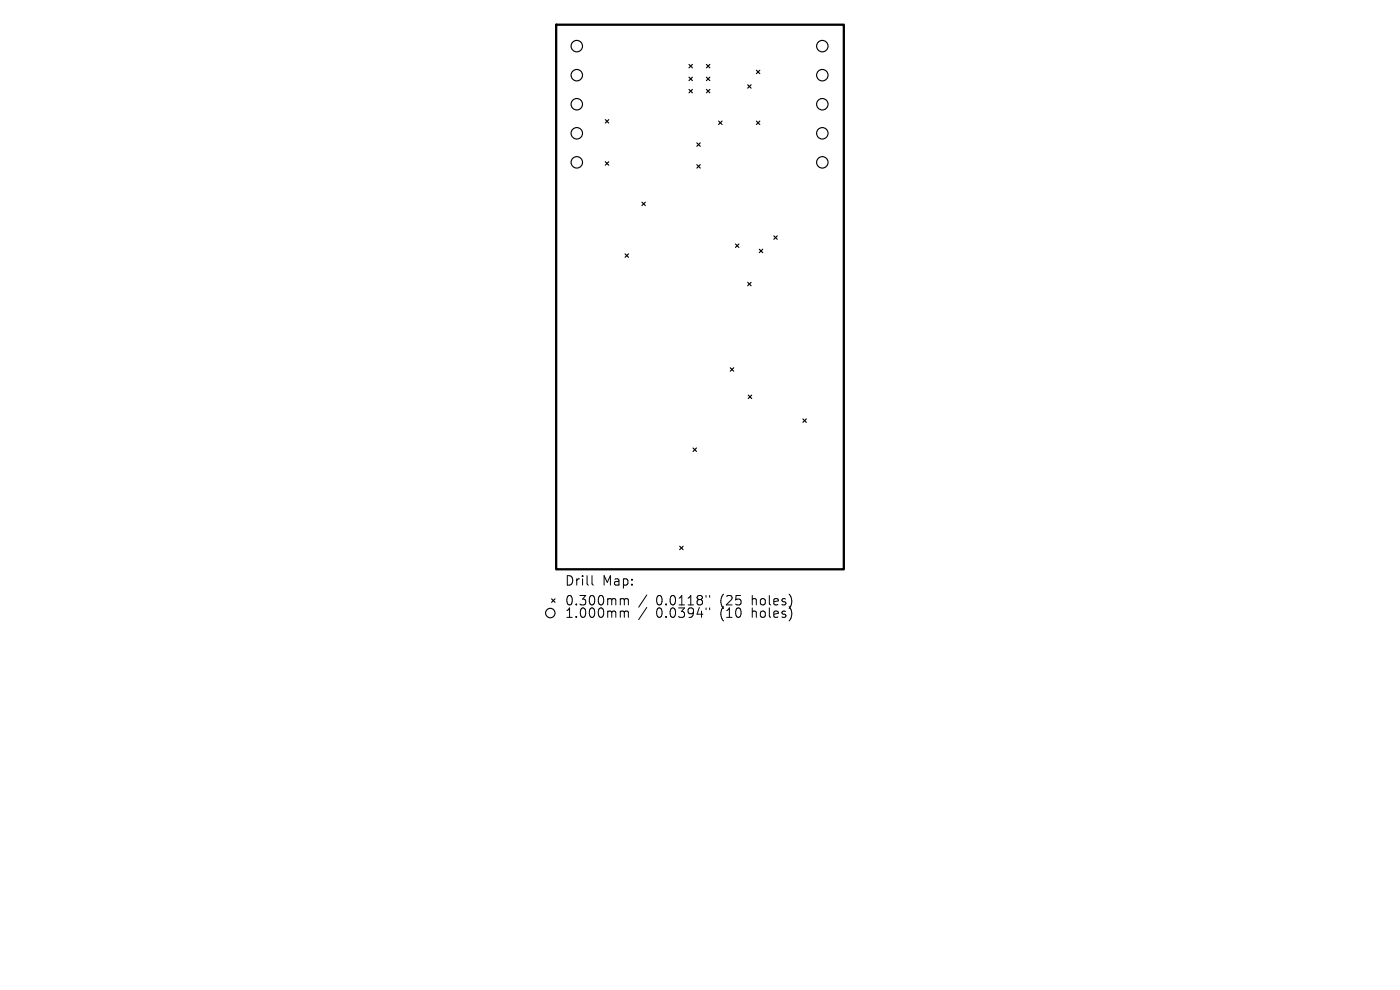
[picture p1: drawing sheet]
<svg xmlns="http://www.w3.org/2000/svg" width="297mm" height="210mm" viewBox="0 0 297 210" stroke-linecap="round" stroke-linejoin="round" font-family="sans-serif">
<defs><g id="words">
<g font-size="2.8">
<text x="119.7" y="124.5">Drill</text>
<text x="127.8" y="124.5">Map:</text>
<text x="119.7" y="128.7">0.300mm</text>
<text x="119.7" y="131.3">1.000mm</text>
<text x="139.2" y="128.7">0.0118&quot;</text>
<text x="139.2" y="131.3">0.0394&quot;</text>
<text x="152.9" y="128.7">(25</text>
<text x="152.9" y="131.3">(10</text>
<text x="159.8" y="128.7">holes)</text>
<text x="159.8" y="131.3">holes)</text>
</g>
</g></defs>
<path d="M118 5.2h61v115.6h-61z" fill="none" stroke="#000" stroke-width=".49"/>
<g fill="none" stroke="#000" stroke-width=".24">
<path d="M146.2 13.7l.7 .7M146.2 16.4l.7 .7M146.2 19l.7 .7M146.9 13.7l-.7 .7M146.9 16.4l-.7 .7M146.9 19l-.7 .7M149.9 13.7l.7 .7M149.9 16.4l.7 .7M149.9 19l.7 .7M150.6 13.7l-.7 .7M150.6 16.4l-.7 .7M150.6 19l-.7 .7"/>
<path d="M158.6 18l.7 .7M159.3 18l-.7 .7M160.5 14.9l.7 .7M161.2 14.9l-.7 .7M128.4 25.4l.7 .7M128.4 34.3l.7 .7M129.1 25.4l-.7 .7M129.1 34.3l-.7 .7M147.8 30.3l.8 .7M147.8 34.9l.8 .8M148.6 30.3l-.8 .7M148.6 34.9l-.8 .8"/>
<path d="M152.5 25.7l.7 .7M153.2 25.7l-.7 .7M160.5 25.7l.7 .7M161.2 25.7l-.7 .7M132.6 53.9l.7 .7M133.3 53.9l-.7 .7M136.2 42.9l.7 .7M136.9 42.9l-.7 .7M156 51.8l.8 .7M156.8 51.8l-.8 .7M158.6 59.9l.7 .7M159.3 59.9l-.7 .7"/>
<path d="M161.1 52.9l.7 .7M161.8 52.9l-.7 .7M164.2 50l.7 .8M164.9 50l-.7 .8M154.9 78l.7 .7M155.6 78l-.7 .7M147 95l.8 .8M147.8 95l-.8 .8M158.7 83.8l.8 .7M159.5 83.8l-.8 .7M170.3 88.9l.8 .7M171.1 88.9l-.8 .7"/>
<path d="M144.2 115.9l.7 .7M144.9 115.9l-.7 .7M117 127l.7 .8M117.7 127l-.7 .8"/>
<circle cx="122.4" cy="9.8" r="1.21"/>
<circle cx="122.4" cy="15.9" r="1.21"/>
<circle cx="174.5" cy="9.8" r="1.21"/>
<circle cx="174.5" cy="15.9" r="1.21"/>
<circle cx="122.4" cy="22.1" r="1.21"/>
<circle cx="122.4" cy="34.4" r="1.21"/>
<circle cx="122.4" cy="28.3" r="1.21"/>
<circle cx="174.5" cy="22.1" r="1.21"/>
<circle cx="174.5" cy="34.4" r="1.21"/>
<circle cx="174.5" cy="28.3" r="1.21"/>
<circle cx="116.7" cy="130" r="1"/>
</g>
<g fill="none" stroke="#000" stroke-width=".21">
<path d="M125.6 122.1v1.7l.3 .3M131.9 127l.5 .1v.2M131.9 129.6l.5 .1v.2M132.4 127.3l.3-.3 .5 .1 .1 1.2M132.4 127.3v1M132.4 129.9v1.1M132.4 129.9l.3-.3 .5 .1 .1 1.3M137.2 126.2l-1.7 2.6M137.2 128.9l-1.7 2.5M149.8 126.3v.4M149.8 129v.3M150.5 126.3v.4"/>
<path d="M150.5 129v.3"/>
</g>
<use href="#words"/>
</svg>
